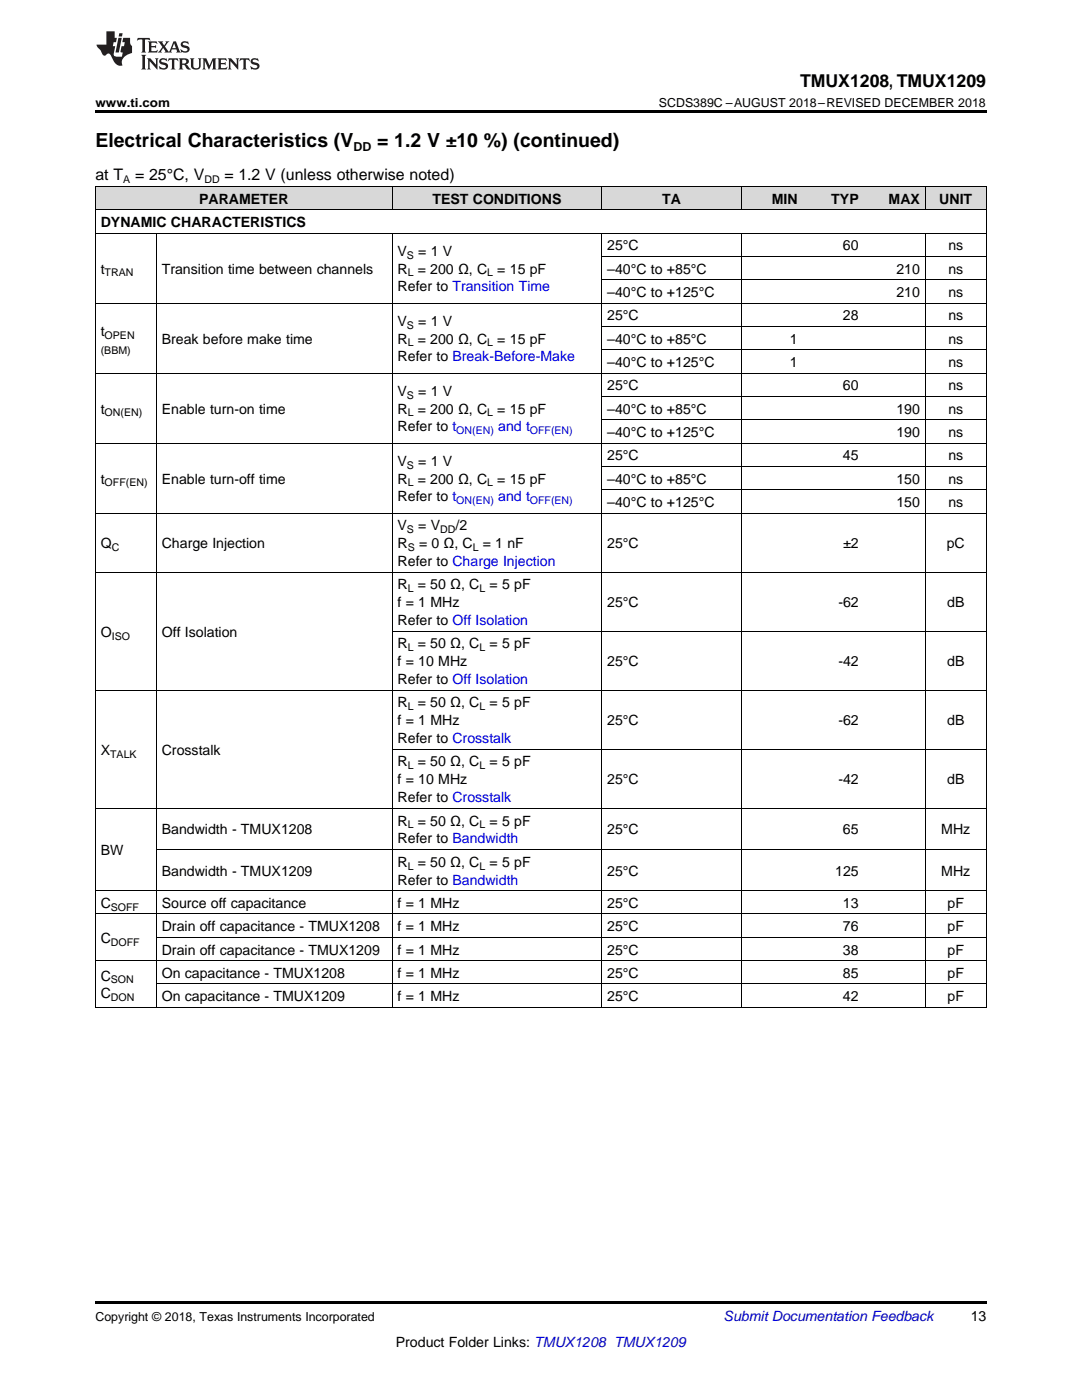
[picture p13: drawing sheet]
<svg xmlns="http://www.w3.org/2000/svg" width="216mm" height="279mm" viewBox="0 0 216 279" stroke-linecap="round" stroke-linejoin="round" font-family="sans-serif">
<defs><g id="words">
<g font-size="3.9">
<text x="19" y="29.3">Electrical Characteristics (V</text>
<text x="75.2" y="29.3">= 1.2 V ±10 %) (continued)</text>
</g>
<text font-size="3.5" x="159.6" y="17.3">TMUX1208, TMUX1209</text>
<g font-size="3.2">
<text x="19" y="36">at T</text>
<text x="27" y="36">= 25°C, V</text>
<text x="44.8" y="36">= 1.2 V (unless otherwise noted)</text>
</g>
<g font-size="2.8">
<text x="39.7" y="40.6">PARAMETER</text>
<text x="86.3" y="40.6">TEST CONDITIONS</text>
<text x="132.2" y="40.6">TA</text>
<text x="154" y="40.6">MIN</text>
<text x="165.9" y="40.6">TYP</text>
<text x="177.3" y="40.6">MAX</text>
<text x="187.4" y="40.6">UNIT</text>
<text x="20.1" y="45.3">DYNAMIC CHARACTERISTICS</text>
<text x="79.3" y="51">V</text>
<text x="83.5" y="51">= 1 V</text>
<text x="121.2" y="50">25°C</text>
<text x="168.2" y="50">60</text>
<text x="189.2" y="50">ns</text>
<text x="20.1" y="54.6">t</text>
<text x="32.3" y="54.6">Transition time between channels</text>
<text x="79.3" y="54.6">R</text>
<text x="79.3" y="58.2">Refer to Transition Time</text>
<text x="83.4" y="54.6">= 200 Ω, C</text>
<text x="99.2" y="54.6">= 15 pF</text>
<text x="121.2" y="54.6">–40°C to +85°C</text>
<text x="121.2" y="59.3">–40°C to +125°C</text>
<text x="178.9" y="54.6">210</text>
<text x="178.9" y="59.3">210</text>
<text x="189.2" y="54.6">ns</text>
<text x="189.2" y="59.3">ns</text>
<text x="79.3" y="65">V</text>
<text x="83.5" y="65">= 1 V</text>
<text x="121.2" y="63.9">25°C</text>
<text x="168.2" y="63.9">28</text>
<text x="189.2" y="63.9">ns</text>
<text x="20.1" y="67">t</text>
<text x="32.3" y="68.6">Break before make time</text>
<text x="79.3" y="68.6">R</text>
<text x="83.4" y="68.6">= 200 Ω, C</text>
<text x="99.2" y="68.6">= 15 pF</text>
<text x="121.2" y="68.6">–40°C to +85°C</text>
<text x="157.6" y="68.6">1</text>
<text x="189.2" y="68.6">ns</text>
<text x="79.3" y="72.1">Refer to Break-Before-Make</text>
<text x="121.2" y="73.2">–40°C to +125°C</text>
<text x="121.2" y="77.9">25°C</text>
<text x="157.6" y="73.2">1</text>
<text x="168.2" y="77.9">60</text>
<text x="189.2" y="73.2">ns</text>
<text x="189.2" y="77.9">ns</text>
<text x="20.1" y="82.5">t</text>
<text x="32.3" y="82.5">Enable turn-on time</text>
<text x="79.3" y="79">V</text>
<text x="79.3" y="82.5">R</text>
<text x="83.4" y="82.5">= 200 Ω, C</text>
<text x="83.5" y="79">= 1 V</text>
<text x="99.2" y="82.5">= 15 pF</text>
<text x="121.2" y="82.5">–40°C to +85°C</text>
<text x="178.9" y="82.5">190</text>
<text x="189.2" y="82.5">ns</text>
<text x="79.3" y="86.1">Refer to t</text>
<text x="121.2" y="87.2">–40°C to +125°C</text>
<text x="178.9" y="87.2">190</text>
<text x="189.2" y="87.2">ns</text>
<text x="79.3" y="93">V</text>
<text x="83.5" y="93">= 1 V</text>
<text x="121.2" y="91.9">25°C</text>
<text x="168.2" y="91.9">45</text>
<text x="189.2" y="91.9">ns</text>
<text x="20.1" y="96.5">t</text>
<text x="32.3" y="96.5">Enable turn-off time</text>
<text x="79.3" y="96.5">R</text>
<text x="79.3" y="100.1">Refer to t</text>
<text x="83.4" y="96.5">= 200 Ω, C</text>
<text x="99.2" y="96.5">= 15 pF</text>
<text x="121.2" y="96.5">–40°C to +85°C</text>
<text x="121.2" y="101.2">–40°C to +125°C</text>
<text x="178.9" y="96.5">150</text>
<text x="178.9" y="101.2">150</text>
<text x="189.2" y="96.5">ns</text>
<text x="189.2" y="101.2">ns</text>
<text x="79.3" y="105.8">V</text>
<text x="83.5" y="105.8">= V</text>
<text x="90.9" y="105.8">/2</text>
<text x="20.1" y="109.4">Q</text>
<text x="32.3" y="109.4">Charge Injection</text>
<text x="79.3" y="109.4">R</text>
<text x="79.3" y="113">Refer to Charge Injection</text>
<text x="83.6" y="109.4">= 0 Ω, C</text>
<text x="96.3" y="109.4">= 1 nF</text>
<text x="121.2" y="109.4">25°C</text>
<text x="168.2" y="109.4">±2</text>
<text x="188.9" y="109.4">pC</text>
<text x="79.3" y="117.6">R</text>
<text x="83.4" y="117.6">= 50 Ω, C</text>
<text x="97.7" y="117.6">= 5 pF</text>
<text x="79.3" y="121.2">f = 1 MHz</text>
<text x="79.3" y="124.7">Refer to Off Isolation</text>
<text x="121.2" y="121.2">25°C</text>
<text x="167.3" y="121.2">-62</text>
<text x="189" y="121.2">dB</text>
<text x="20.1" y="127.1">O</text>
<text x="32.3" y="127.1">Off Isolation</text>
<text x="79.3" y="129.4">R</text>
<text x="83.4" y="129.4">= 50 Ω, C</text>
<text x="97.7" y="129.4">= 5 pF</text>
<text x="79.3" y="133">f = 10 MHz</text>
<text x="79.3" y="136.5">Refer to Off Isolation</text>
<text x="121.2" y="133">25°C</text>
<text x="167.3" y="133">-42</text>
<text x="189" y="133">dB</text>
<text x="79.3" y="141.2">R</text>
<text x="83.4" y="141.2">= 50 Ω, C</text>
<text x="97.7" y="141.2">= 5 pF</text>
<text x="79.3" y="144.7">f = 1 MHz</text>
<text x="79.3" y="148.3">Refer to Crosstalk</text>
<text x="121.2" y="144.7">25°C</text>
<text x="167.3" y="144.7">-62</text>
<text x="189" y="144.7">dB</text>
<text x="20.1" y="150.6">X</text>
<text x="32.3" y="150.6">Crosstalk</text>
<text x="79.3" y="153">R</text>
<text x="83.4" y="153">= 50 Ω, C</text>
<text x="97.7" y="153">= 5 pF</text>
<text x="79.3" y="156.5">f = 10 MHz</text>
<text x="79.3" y="160.1">Refer to Crosstalk</text>
<text x="121.2" y="156.5">25°C</text>
<text x="167.3" y="156.5">-42</text>
<text x="189" y="156.5">dB</text>
<text x="32.3" y="166.5">Bandwidth - TMUX1208</text>
<text x="79.3" y="164.7">R</text>
<text x="83.4" y="164.7">= 50 Ω, C</text>
<text x="97.7" y="164.7">= 5 pF</text>
<text x="121.2" y="166.5">25°C</text>
<text x="168.2" y="166.5">65</text>
<text x="187.8" y="166.5">MHz</text>
<text x="20.1" y="170.6">BW</text>
<text x="79.3" y="168.3">Refer to Bandwidth</text>
<text x="79.3" y="173">R</text>
<text x="83.4" y="173">= 50 Ω, C</text>
<text x="97.7" y="173">= 5 pF</text>
<text x="32.3" y="174.7">Bandwidth - TMUX1209</text>
<text x="79.3" y="176.5">Refer to Bandwidth</text>
<text x="121.2" y="174.7">25°C</text>
<text x="166.7" y="174.7">125</text>
<text x="187.8" y="174.7">MHz</text>
<text x="20.1" y="181.2">C</text>
<text x="32.3" y="181.2">Source off capacitance</text>
<text x="32.3" y="185.8">Drain off capacitance - TMUX1208</text>
<text x="79.3" y="181.2">f = 1 MHz</text>
<text x="79.3" y="185.8">f = 1 MHz</text>
<text x="121.2" y="181.2">25°C</text>
<text x="121.2" y="185.8">25°C</text>
<text x="168.2" y="181.2">13</text>
<text x="168.2" y="185.8">76</text>
<text x="189.1" y="181.2">pF</text>
<text x="189.1" y="185.8">pF</text>
<text x="20.1" y="188.2">C</text>
<text x="32.3" y="190.5">Drain off capacitance - TMUX1209</text>
<text x="79.3" y="190.5">f = 1 MHz</text>
<text x="121.2" y="190.5">25°C</text>
<text x="168.2" y="190.5">38</text>
<text x="189.1" y="190.5">pF</text>
<text x="20.1" y="195.7">C</text>
<text x="32.3" y="195.2">On capacitance - TMUX1208</text>
<text x="79.3" y="195.2">f = 1 MHz</text>
<text x="121.2" y="195.2">25°C</text>
<text x="168.2" y="195.2">85</text>
<text x="189.1" y="195.2">pF</text>
<text x="20.1" y="199.2">C</text>
<text x="32.3" y="199.8">On capacitance - TMUX1209</text>
<text x="79.3" y="199.8">f = 1 MHz</text>
<text x="121.2" y="199.8">25°C</text>
<text x="168.2" y="199.8">42</text>
<text x="189.1" y="199.8">pF</text>
<text x="193.7" y="263.6">13</text>
<text x="79" y="268.9">Product Folder Links: TMUX1208 TMUX1209</text>
</g>
<g font-size="2.8" fill="#00f">
<text x="99.4" y="86.1">and t</text>
<text x="99.4" y="100.1">and t</text>
</g>
<text font-size="2.8" fill="#0000c8" x="144.4" y="263.6">Submit Documentation Feedback</text>
<g font-size="2.5">
<text x="19" y="21.4">www.ti.com</text>
<text x="131.5" y="21.4">SCDS389C –AUGUST 2018–REVISED DECEMBER 2018</text>
<text x="70.5" y="30.1">DD</text>
<text x="19" y="263.6">Copyright © 2018, Texas Instruments Incorporated</text>
</g>
<g font-size="2.1">
<text x="24.6" y="36.6">A</text>
<text x="40.8" y="36.6">DD</text>
<text x="81.2" y="51.6">S</text>
<text x="20.9" y="55.2">TRAN</text>
<text x="81.4" y="55.2">L</text>
<text x="97.2" y="55.2">L</text>
<text x="81.2" y="65.6">S</text>
<text x="20.1" y="70.7">(BBM)</text>
<text x="20.9" y="67.6">OPEN</text>
<text x="81.4" y="69.1">L</text>
<text x="97.2" y="69.1">L</text>
<text x="20.9" y="83.1">ON(EN)</text>
<text x="81.2" y="79.6">S</text>
<text x="81.4" y="83.1">L</text>
<text x="97.2" y="83.1">L</text>
<text x="81.2" y="93.5">S</text>
<text x="20.9" y="97.1">OFF(EN)</text>
<text x="81.4" y="97.1">L</text>
<text x="97.2" y="97.1">L</text>
<text x="81.2" y="106.4">S</text>
<text x="87.8" y="106.4">DD</text>
<text x="22.3" y="110">C</text>
<text x="81.4" y="110">S</text>
<text x="94.3" y="110">L</text>
<text x="81.4" y="118.2">L</text>
<text x="95.7" y="118.2">L</text>
<text x="22.3" y="127.6">ISO</text>
<text x="81.4" y="130">L</text>
<text x="95.7" y="130">L</text>
<text x="81.4" y="141.7">L</text>
<text x="95.7" y="141.7">L</text>
<text x="22" y="151.2">TALK</text>
<text x="81.4" y="153.5">L</text>
<text x="95.7" y="153.5">L</text>
<text x="81.4" y="165.3">L</text>
<text x="95.7" y="165.3">L</text>
<text x="81.4" y="173.5">L</text>
<text x="95.7" y="173.5">L</text>
<text x="22.1" y="181.8">SOFF</text>
<text x="22.1" y="188.7">DOFF</text>
<text x="22.1" y="196.3">SON</text>
<text x="22.1" y="199.8">DON</text>
</g>
<g font-size="2.1" fill="#00f">
<text x="91" y="86.7">ON(EN)</text>
<text x="105.7" y="86.7">OFF(EN)</text>
<text x="91" y="100.6">ON(EN)</text>
<text x="105.7" y="100.6">OFF(EN)</text>
</g>
</g></defs>
<g fill="#d8d8d8">
<path d="M19 37.3h12.2v4.6h-12.2z"/>
<path d="M31.2 37.3h47.1v4.6h-47.1z"/>
<path d="M78.3 37.3h41.8v4.6h-41.8z"/>
<path d="M120.1 37.3h27.9v4.6h-27.9z"/>
<path d="M148 37.3h12.2v4.6h-12.2z"/>
<path d="M160.2 37.3h12.2v4.6h-12.2z"/>
<path d="M172.4 37.3h12.2v4.6h-12.2z"/>
<path d="M184.6 37.3h12.2v4.6h-12.2z"/>
</g>
<path d="M19 22h177.8v.5h-177.8zM19 259.7h177.8v.5h-177.8z" fill="#000"/>
<g fill="none" stroke="#000" stroke-width=".2">
<path d="M19 37.2h177.8M19.1 37.2v163.9M78.2 37.2v4.7M120.1 37.2v4.7M148 37.2v4.7M184.6 37.2v4.7M196.8 37.2v163.9M19 46.5h177.8M19 41.9h177.8M31.2 46.6v154.5M78.2 46.6v154.5M120.1 46.6v154.5"/>
<path d="M120.1 55.8h76.7M120.1 51.2h76.7M148 46.6v154.5M184.6 46.6v154.5M19 74.5h177.8M19 60.5h177.8M120.1 79.1h76.7M120.1 69.8h76.7M120.1 65.1h76.7M19 88.4h177.8M120.1 97.7h76.7M120.1 93.1h76.7"/>
<path d="M120.1 83.8h76.7M19 114.2h177.8M19 102.4h177.8M19 137.7h177.8M78.3 126h118.5M78.3 149.5h118.5M19 177.7h177.8M19 161.3h177.8M31.2 169.5h165.6M19 191.7h177.8M19 182.4h177.8M31.2 196.4h165.6"/>
<path d="M31.2 187.1h165.6M19 201h177.8"/>
</g>
<g fill="#231f20">
<path d="M27.5 7.6l-.1 .5 .4-.2h.6v.1v2.1l-.2 .4h1l-.3-.4v-2.1l.1-.1h.5l.5 .2-.2-.5zM29.5 8.3l.2 .3v1.5l-.2 .4h1.8l.2-.6a1.04 1.04 0 0 1-1.3 .2v-.7h.6l.3 .2v-.6l-.3 .2h-.6v-.6l.8-.1 .4 .3-.2-.5zM31.5 8.3l.9 1.1-.9 1.1h.8l-.2-.2 .5-.7 .4 .7-.2 .2h1.5l-.1-.2 .1-.4h.9l.1 .4-.2 .2h1l-.3-.3-.7-1.9h-.5l-.9 2-.8-1 .9-1h-.8l.1 .3-.3 .5-.4-.6 .2-.2zM34.7 8.6l.4 1h-.7zM36.3 8.4a.63 .63 0 0 0-.2 .7 .63 .63 0 0 0 .6 .4l.6 .2 .1 .2a.75 .75 0 0 1-.7 .4 .75 .75 0 0 1-.6-.5l.1 .7 .1-.1a1.11 1.11 0 0 0 1.5-.6 1.13 1.13 0 0 0-1.2-.8l-.1-.4a1.04 1.04 0 0 1 1.2 .2l-.2-.5-.1 .1-.5-.2zM28.2 10.9l.2 .4v2.2l-.2 .4h1l-.3-.4v-2.2l.3-.4zM29.3 11.6l.3 .4v1.5l-.3 .4h.8l-.2-.4v-1.3l1.5 1.7v-1.9l.2-.4h-.7l.2 .4v.9l-1.1-1.3zM32 11.8a.62 .62 0 0 0-.2 .7 .62 .62 0 0 0 .6 .4l.6 .1 .1 .3a.76 .76 0 0 1-.7 .3 .76 .76 0 0 1-.6-.4l.1 .7 .1-.1a1.11 1.11 0 0 0 1.5-.6 1.13 1.13 0 0 0-1.2-.8l-.1-.4a1.04 1.04 0 0 1 1.2 .2l-.2-.6-.1 .1-.5-.1zM33.7 11.6l-.2 .6a.61 .61 0 0 1 .8-.3v1.6l-.2 .4h.9l-.2-.4v-1.6a.63 .63 0 0 1 .8 .3l-.2-.6zM35.6 11.6l.3 .4v1.5l-.3 .4h1l-.2-.2v-.8l.5 .2a.76 .76 0 0 0 1.2 .7l-1-1a.58 .58 0 0 0 .6-.5 .58 .58 0 0 0-.5-.6zM36.4 11.9h.1a.45 .45 0 0 1 .5 .1 .45 .45 0 0 1 .1 .5l-.7 .2zM37.9 11.6l.2 .2a2.17 2.17 0 0 0 .3 1.9 .99 .99 0 0 0 1.6-.6v-1.1l.2-.4h-.7l.2 .2a1.92 1.92 0 0 1-.2 1.8 .6 .6 0 0 1-.9-.5v-1.1l.2-.4zM40.4 11.6l.2 .4v1.5l-.2 .4h.7l-.2-.4v-1.4l.8 1.8 .8-1.8v1.4l-.2 .4h.9l-.2-.4v-1.5l.2-.4h-.8l-.6 1.5-.6-1.5zM43.4 11.6l.2 .4v1.5l-.2 .4h1.8l.2-.6a1.04 1.04 0 0 1-1.3 .1v-.6h.5l.4 .2v-.6l-.4 .2h-.5v-.7h.8l.3 .3-.1-.6zM45.5 11.6l.2 .4v1.5l-.2 .4h.7l-.2-.4v-1.3l1.5 1.7v-1.9l.2-.4h-.7l.2 .4v.9l-1.1-1.3zM47.9 11.6l-.1 .6a.61 .61 0 0 1 .8-.3v1.6l-.3 .4h1l-.3-.4 .1-1.6a.63 .63 0 0 1 .7 .3l-.1-.6zM50.2 11.8a.62 .62 0 0 0-.2 .7 .62 .62 0 0 0 .6 .4l.6 .1 .2 .3a.76 .76 0 0 1-.8 .3 .76 .76 0 0 1-.6-.4l.1 .7 .2-.1a1.11 1.11 0 0 0 1.5-.6 1.13 1.13 0 0 0-1.3-.8l-.1-.4a1.04 1.04 0 0 1 1.2 .2l-.1-.6-.2 .1-.5-.1z"/>
<path d="M21.2 6.3v2.6h-1.9l.1 .4 .7 .9a.91 .91 0 0 0 1 .8 .56 .56 0 0 1 .5-.3 .56 .56 0 0 1 .5 .3l.4 .8a1.53 1.53 0 0 0 1.9 1.2 1.54 1.54 0 0 1 1-2.1l.9-.3v-1.4a1.52 1.52 0 0 1-.3-1.6h-1.4l-.2 .8h.5l-.2 .8h-.4l-.2 1v.2l.4 .1-.2 .8a1.93 1.93 0 0 1-1.6-.3l.3-1.8h-.5l.2-.8h.4l.2-.8h-.4v-1.3zM23.6 7.6l-.6 2.9h.7l.6-2.9zM23.8 6.6l-.1 .7h.6l.2-.7z"/>
</g>
<use href="#words"/>
</svg>
